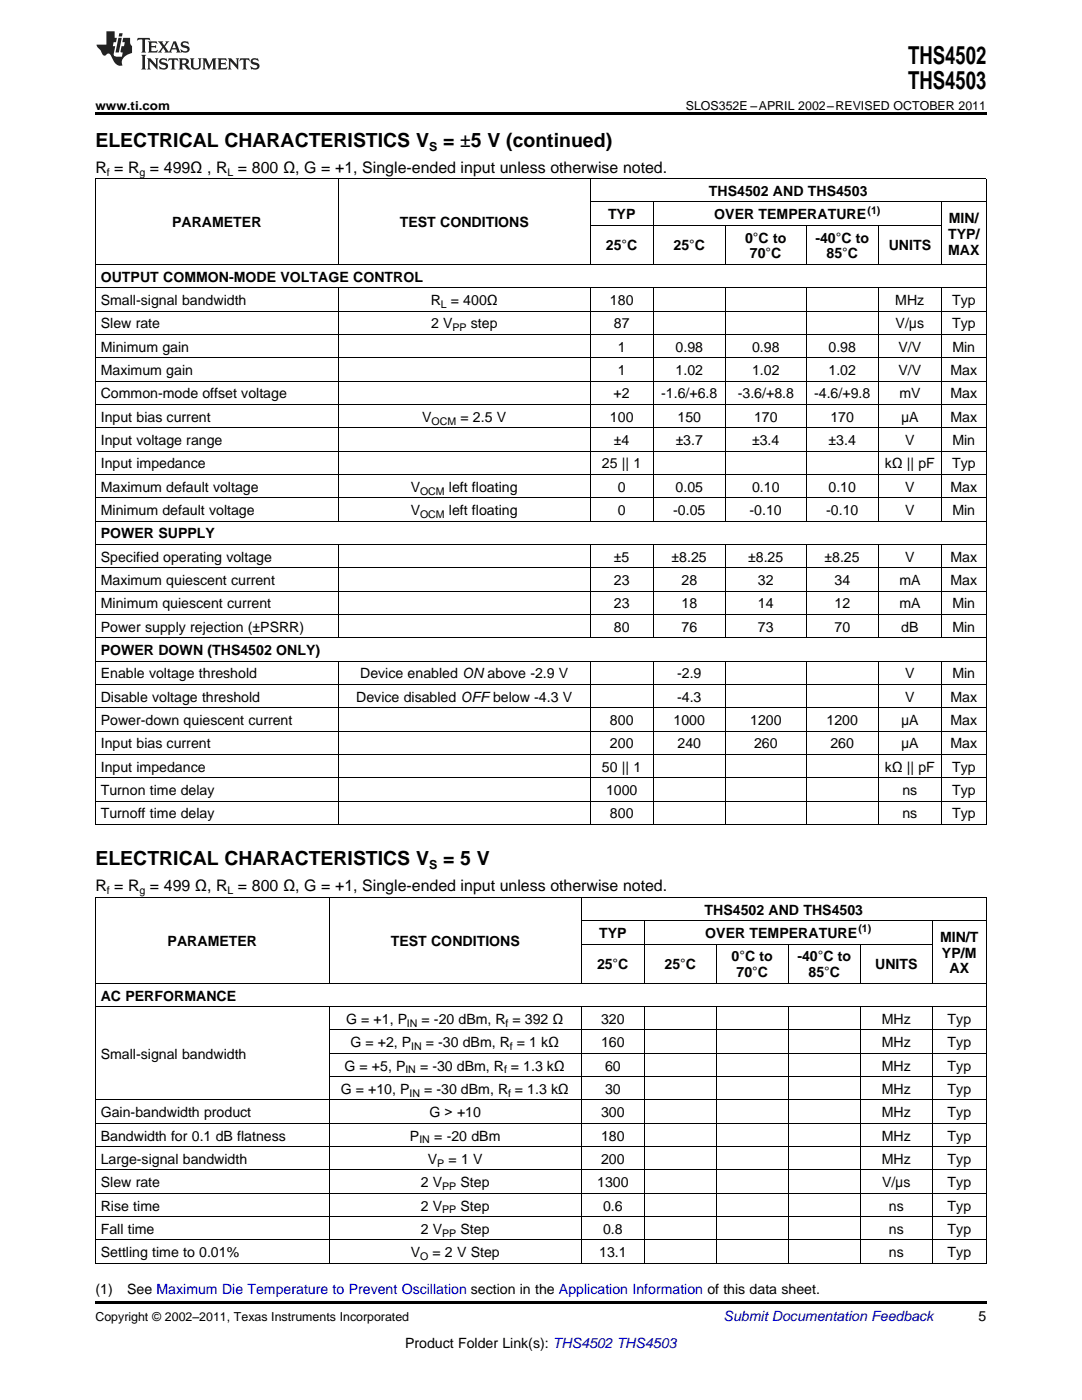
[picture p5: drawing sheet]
<svg xmlns="http://www.w3.org/2000/svg" width="216mm" height="279mm" viewBox="0 0 216 279" stroke-linecap="round" stroke-linejoin="round" font-family="sans-serif">
<defs><g id="words">
<g font-size="4.9">
<text x="181.2" y="12.8">THS4502</text>
<text x="181.2" y="17.8">THS4503</text>
</g>
<g font-size="3.9">
<text x="19" y="29.3">ELECTRICAL CHARACTERISTICS V</text>
<text x="88.4" y="29.3">= ±5 V (continued)</text>
<text x="19" y="172.7">ELECTRICAL CHARACTERISTICS V</text>
<text x="88.4" y="172.7">= 5 V</text>
</g>
<g font-size="3.2">
<text x="19" y="34.4">R = R = 499Ω , R = 800 Ω, G = +1, Single-ended input unless otherwise noted.</text>
<text x="19" y="177.9">R = R = 499 Ω, R = 800 Ω, G = +1, Single-ended input unless otherwise noted.</text>
</g>
<g font-size="2.8">
<text x="141.5" y="39.1">THS4502 AND THS4503</text>
<text x="34.3" y="45.3">PARAMETER</text>
<text x="79.8" y="45.3">TEST CONDITIONS</text>
<text x="121.3" y="43.7">TYP</text>
<text x="142.5" y="43.7">OVER TEMPERATURE</text>
<text x="189.2" y="47.7">TYP/</text>
<text x="189.3" y="44.5">MIN/</text>
<text x="120.9" y="50">25°C</text>
<text x="134.4" y="50">25°C</text>
<text x="148.7" y="48.4">0°C to</text>
<text x="149.6" y="51.6">70°C</text>
<text x="162.7" y="48.4">-40°C to</text>
<text x="164.9" y="51.6">85°C</text>
<text x="177.3" y="50">UNITS</text>
<text x="189.2" y="50.8">MAX</text>
<text x="20.1" y="56.2">OUTPUT COMMON-MODE VOLTAGE CONTROL</text>
<text x="20.1" y="60.9">Small-signal bandwidth</text>
<text x="20.1" y="65.5">Slew rate</text>
<text x="85.9" y="60.9">R</text>
<text x="86" y="65.5">2 V</text>
<text x="90" y="60.9">= 400Ω</text>
<text x="93.9" y="65.5">step</text>
<text x="121.7" y="60.9">180</text>
<text x="122.5" y="65.5">87</text>
<text x="178.6" y="60.9">MHz</text>
<text x="178.7" y="65.5">V/µs</text>
<text x="190" y="60.9">Typ</text>
<text x="190" y="65.5">Typ</text>
<text x="20.1" y="70.2">Minimum gain</text>
<text x="123.3" y="70.2">1</text>
<text x="134.8" y="70.2">0.98</text>
<text x="150.1" y="70.2">0.98</text>
<text x="165.3" y="70.2">0.98</text>
<text x="179.3" y="70.2">V/V</text>
<text x="190" y="70.2">Min</text>
<text x="20.1" y="74.9">Maximum gain</text>
<text x="123.3" y="74.9">1</text>
<text x="134.8" y="74.9">1.02</text>
<text x="150.1" y="74.9">1.02</text>
<text x="165.3" y="74.9">1.02</text>
<text x="179.3" y="74.9">V/V</text>
<text x="189.7" y="74.9">Max</text>
<text x="20.1" y="79.5">Common-mode offset voltage</text>
<text x="122.4" y="79.5">+2</text>
<text x="131.9" y="79.5">-1.6/+6.8</text>
<text x="147.2" y="79.5">-3.6/+8.8</text>
<text x="162.5" y="79.5">-4.6/+9.8</text>
<text x="179.5" y="79.5">mV</text>
<text x="189.7" y="79.5">Max</text>
<text x="20.1" y="84.2">Input bias current</text>
<text x="20.1" y="88.8">Input voltage range</text>
<text x="84.2" y="84.2">V</text>
<text x="91.9" y="84.2">= 2.5 V</text>
<text x="121.7" y="84.2">100</text>
<text x="122.5" y="88.8">±4</text>
<text x="134.8" y="88.8">±3.7</text>
<text x="135.2" y="84.2">150</text>
<text x="150.1" y="88.8">±3.4</text>
<text x="150.5" y="84.2">170</text>
<text x="165.3" y="88.8">±3.4</text>
<text x="165.7" y="84.2">170</text>
<text x="179.8" y="84.2">µA</text>
<text x="180.6" y="88.8">V</text>
<text x="189.7" y="84.2">Max</text>
<text x="190" y="88.8">Min</text>
<text x="20.1" y="93.5">Input impedance</text>
<text x="120.1" y="93.5">25 || 1</text>
<text x="176.5" y="93.5">kΩ || pF</text>
<text x="190" y="93.5">Typ</text>
<text x="20.1" y="98.1">Maximum default voltage</text>
<text x="82" y="98.1">V</text>
<text x="89.6" y="98.1">left floating</text>
<text x="123.3" y="98.1">0</text>
<text x="134.8" y="98.1">0.05</text>
<text x="150.1" y="98.1">0.10</text>
<text x="165.3" y="98.1">0.10</text>
<text x="180.6" y="98.1">V</text>
<text x="189.7" y="98.1">Max</text>
<text x="20.1" y="102.8">Minimum default voltage</text>
<text x="20.1" y="107.5">POWER SUPPLY</text>
<text x="82" y="102.8">V</text>
<text x="89.6" y="102.8">left floating</text>
<text x="123.3" y="102.8">0</text>
<text x="134.3" y="102.8">-0.05</text>
<text x="149.6" y="102.8">-0.10</text>
<text x="164.9" y="102.8">-0.10</text>
<text x="180.6" y="102.8">V</text>
<text x="190" y="102.8">Min</text>
<text x="20.1" y="112.1">Specified operating voltage</text>
<text x="122.5" y="112.1">±5</text>
<text x="134" y="112.1">±8.25</text>
<text x="149.3" y="112.1">±8.25</text>
<text x="164.5" y="112.1">±8.25</text>
<text x="180.6" y="112.1">V</text>
<text x="189.7" y="112.1">Max</text>
<text x="20.1" y="116.8">Maximum quiescent current</text>
<text x="122.5" y="116.8">23</text>
<text x="136" y="116.8">28</text>
<text x="151.2" y="116.8">32</text>
<text x="166.5" y="116.8">34</text>
<text x="179.5" y="116.8">mA</text>
<text x="189.7" y="116.8">Max</text>
<text x="20.1" y="121.4">Minimum quiescent current</text>
<text x="122.5" y="121.4">23</text>
<text x="136" y="121.4">18</text>
<text x="151.2" y="121.4">14</text>
<text x="166.5" y="121.4">12</text>
<text x="179.5" y="121.4">mA</text>
<text x="190" y="121.4">Min</text>
<text x="20.1" y="126.1">Power supply rejection (±PSRR)</text>
<text x="20.1" y="130.7">POWER DOWN (THS4502 ONLY)</text>
<text x="122.5" y="126.1">80</text>
<text x="136" y="126.1">76</text>
<text x="151.2" y="126.1">73</text>
<text x="166.5" y="126.1">70</text>
<text x="179.8" y="126.1">dB</text>
<text x="190" y="126.1">Min</text>
<text x="20.1" y="135.4">Enable voltage threshold</text>
<text x="71.9" y="135.4">Device enabled ON above -2.9 V</text>
<text x="135.1" y="135.4">-2.9</text>
<text x="180.6" y="135.4">V</text>
<text x="190" y="135.4">Min</text>
<text x="20.1" y="140.1">Disable voltage threshold</text>
<text x="71.1" y="140.1">Device disabled OFF below -4.3 V</text>
<text x="135.1" y="140.1">-4.3</text>
<text x="180.6" y="140.1">V</text>
<text x="189.7" y="140.1">Max</text>
<text x="20.1" y="144.7">Power-down quiescent current</text>
<text x="20.1" y="149.4">Input bias current</text>
<text x="121.7" y="144.7">800</text>
<text x="121.7" y="149.4">200</text>
<text x="134.4" y="144.7">1000</text>
<text x="135.2" y="149.4">240</text>
<text x="149.7" y="144.7">1200</text>
<text x="150.5" y="149.4">260</text>
<text x="164.9" y="144.7">1200</text>
<text x="165.7" y="149.4">260</text>
<text x="179.8" y="144.7">µA</text>
<text x="179.8" y="149.4">µA</text>
<text x="189.7" y="144.7">Max</text>
<text x="189.7" y="149.4">Max</text>
<text x="20.1" y="154">Input impedance</text>
<text x="120.1" y="154">50 || 1</text>
<text x="176.5" y="154">kΩ || pF</text>
<text x="190" y="154">Typ</text>
<text x="20.1" y="158.7">Turnon time delay</text>
<text x="120.9" y="158.7">1000</text>
<text x="180.1" y="158.7">ns</text>
<text x="190" y="158.7">Typ</text>
<text x="20.1" y="163.3">Turnoff time delay</text>
<text x="121.7" y="163.3">800</text>
<text x="180.1" y="163.3">ns</text>
<text x="190" y="163.3">Typ</text>
<text x="140.6" y="182.5">THS4502 AND THS4503</text>
<text x="33.4" y="188.8">PARAMETER</text>
<text x="78" y="188.8">TEST CONDITIONS</text>
<text x="119.6" y="187.2">TYP</text>
<text x="140.7" y="187.2">OVER TEMPERATURE</text>
<text x="146" y="191.8">0°C to</text>
<text x="159.1" y="191.8">-40°C to</text>
<text x="187.6" y="187.9">MIN/T</text>
<text x="188" y="191.1">YP/M</text>
<text x="119.1" y="193.4">25°C</text>
<text x="132.6" y="193.4">25°C</text>
<text x="147" y="195">70°C</text>
<text x="161.3" y="195">85°C</text>
<text x="174.6" y="193.4">UNITS</text>
<text x="189.5" y="194.3">AX</text>
<text x="20.1" y="199.7">AC PERFORMANCE</text>
<text x="69.1" y="204.3">G = +1, P</text>
<text x="69.9" y="209">G = +2, P</text>
<text x="84.1" y="204.3">= -20 dBm, R = 392 Ω</text>
<text x="85" y="209">= -30 dBm, R = 1 kΩ</text>
<text x="119.9" y="204.3">320</text>
<text x="119.9" y="209">160</text>
<text x="176" y="204.3">MHz</text>
<text x="176" y="209">MHz</text>
<text x="189.1" y="204.3">Typ</text>
<text x="189.1" y="209">Typ</text>
<text x="20.1" y="211.3">Small-signal bandwidth</text>
<text x="68.8" y="213.6">G = +5, P</text>
<text x="83.8" y="213.6">= -30 dBm, R = 1.3 kΩ</text>
<text x="120.7" y="213.6">60</text>
<text x="176" y="213.6">MHz</text>
<text x="189.1" y="213.6">Typ</text>
<text x="68" y="218.3">G = +10, P</text>
<text x="84.6" y="218.3">= -30 dBm, R = 1.3 kΩ</text>
<text x="120.7" y="218.3">30</text>
<text x="176" y="218.3">MHz</text>
<text x="189.1" y="218.3">Typ</text>
<text x="20.1" y="223">Gain-bandwidth product</text>
<text x="20.1" y="227.6">Bandwidth for 0.1 dB flatness</text>
<text x="81.8" y="227.6">P</text>
<text x="85.7" y="223">G &gt; +10</text>
<text x="86.6" y="227.6">= -20 dBm</text>
<text x="119.9" y="223">300</text>
<text x="119.9" y="227.6">180</text>
<text x="176" y="223">MHz</text>
<text x="176" y="227.6">MHz</text>
<text x="189.1" y="223">Typ</text>
<text x="189.1" y="227.6">Typ</text>
<text x="20.1" y="232.3">Large-signal bandwidth</text>
<text x="85.4" y="232.3">V</text>
<text x="89.5" y="232.3">= 1 V</text>
<text x="119.9" y="232.3">200</text>
<text x="176" y="232.3">MHz</text>
<text x="189.1" y="232.3">Typ</text>
<text x="20.1" y="236.9">Slew rate</text>
<text x="84" y="236.9">2 V</text>
<text x="91.9" y="236.9">Step</text>
<text x="119.2" y="236.9">1300</text>
<text x="176" y="236.9">V/µs</text>
<text x="189.1" y="236.9">Typ</text>
<text x="20.1" y="241.6">Rise time</text>
<text x="84" y="241.6">2 V</text>
<text x="91.9" y="241.6">Step</text>
<text x="120.3" y="241.6">0.6</text>
<text x="177.4" y="241.6">ns</text>
<text x="189.1" y="241.6">Typ</text>
<text x="20.1" y="246.2">Fall time</text>
<text x="20.1" y="250.9">Settling time to 0.01%</text>
<text x="82" y="250.9">V</text>
<text x="84" y="246.2">2 V</text>
<text x="86.3" y="250.9">= 2 V Step</text>
<text x="91.9" y="246.2">Step</text>
<text x="119.6" y="250.9">13.1</text>
<text x="120.3" y="246.2">0.8</text>
<text x="177.4" y="246.2">ns</text>
<text x="177.4" y="250.9">ns</text>
<text x="189.1" y="246.2">Typ</text>
<text x="189.1" y="250.9">Typ</text>
<text x="19" y="258.2">(1)</text>
<text x="25.4" y="258.2">See Maximum Die Temperature to Prevent Oscillation section in the Application Information of this data sheet.</text>
<text x="195.3" y="263.6">5</text>
<text x="80.8" y="269">Product Folder Link(s): THS4502 THS4503</text>
</g>
<text font-size="2.8" fill="#0000c8" x="144.4" y="263.6">Submit Documentation Feedback</text>
<g font-size="2.5">
<text x="19" y="21.9">www.ti.com</text>
<text x="136.8" y="21.9">SLOS352E –APRIL 2002–REVISED OCTOBER 2011</text>
<text x="85.6" y="30.1">S</text>
<text x="85.6" y="173.5">S</text>
<text x="19" y="263.6">Copyright © 2002–2011, Texas Instruments Incorporated</text>
</g>
<g font-size="2.1">
<text x="21.3" y="35.1">f</text>
<text x="27.8" y="35.1">g</text>
<text x="45.4" y="35.1">L</text>
<text x="173.1" y="42.6">(1)</text>
<text x="87.9" y="61.5">L</text>
<text x="90.3" y="66.1">PP</text>
<text x="86.1" y="84.7">OCM</text>
<text x="83.8" y="98.7">OCM</text>
<text x="83.8" y="103.4">OCM</text>
<text x="21.3" y="178.5">f</text>
<text x="27.8" y="178.5">g</text>
<text x="45.4" y="178.5">L</text>
<text x="171.3" y="186.1">(1)</text>
<text x="81.2" y="204.9">IN</text>
<text x="82.1" y="209.5">IN</text>
<text x="100.9" y="204.9">f</text>
<text x="101.7" y="209.5">f</text>
<text x="80.9" y="214.2">IN</text>
<text x="100.6" y="214.2">f</text>
<text x="81.7" y="218.9">IN</text>
<text x="101.4" y="218.9">f</text>
<text x="83.7" y="228.2">IN</text>
<text x="87.2" y="232.8">P</text>
<text x="88.2" y="237.5">PP</text>
<text x="88.2" y="242.1">PP</text>
<text x="83.8" y="251.5">O</text>
<text x="88.2" y="246.8">PP</text>
</g>
</g></defs>
<g fill="#231f20">
<path d="M27.5 7.6l-.1 .5 .4-.2h.6v.1v2.1l-.2 .4h1l-.3-.4v-2.1l.1-.1h.5l.5 .2-.2-.5zM29.5 8.3l.2 .3v1.5l-.2 .4h1.8l.2-.6a1.04 1.04 0 0 1-1.3 .2v-.7h.6l.3 .2v-.6l-.3 .2h-.6v-.6l.8-.1 .4 .3-.2-.5zM31.5 8.3l.9 1.1-.9 1.1h.8l-.2-.2 .5-.7 .4 .7-.2 .2h1.5l-.1-.2 .1-.4h.9l.1 .4-.2 .2h1l-.3-.3-.7-1.9h-.5l-.9 2-.8-1 .9-1h-.8l.1 .3-.3 .5-.4-.6 .2-.2zM34.7 8.6l.4 1h-.7zM36.3 8.4a.63 .63 0 0 0-.2 .7 .63 .63 0 0 0 .6 .4l.6 .2 .1 .2a.75 .75 0 0 1-.7 .4 .75 .75 0 0 1-.6-.5l.1 .7 .1-.1a1.11 1.11 0 0 0 1.5-.6 1.13 1.13 0 0 0-1.2-.8l-.1-.4a1.04 1.04 0 0 1 1.2 .2l-.2-.5-.1 .1-.5-.2zM28.2 10.9l.2 .4v2.2l-.2 .4h1l-.3-.4v-2.2l.3-.4zM29.3 11.6l.3 .4v1.5l-.3 .4h.8l-.2-.4v-1.3l1.5 1.7v-1.9l.2-.4h-.7l.2 .4v.9l-1.1-1.3zM32 11.8a.62 .62 0 0 0-.2 .7 .62 .62 0 0 0 .6 .4l.6 .1 .1 .3a.76 .76 0 0 1-.7 .3 .76 .76 0 0 1-.6-.4l.1 .7 .1-.1a1.11 1.11 0 0 0 1.5-.6 1.13 1.13 0 0 0-1.2-.8l-.1-.4a1.04 1.04 0 0 1 1.2 .2l-.2-.6-.1 .1-.5-.1zM33.7 11.6l-.2 .6a.61 .61 0 0 1 .8-.3v1.6l-.2 .4h.9l-.2-.4v-1.6a.63 .63 0 0 1 .8 .3l-.2-.6zM35.6 11.6l.3 .4v1.5l-.3 .4h1l-.2-.2v-.8l.5 .2a.76 .76 0 0 0 1.2 .7l-1-1a.58 .58 0 0 0 .6-.5 .58 .58 0 0 0-.5-.6zM36.4 11.9h.1a.45 .45 0 0 1 .5 .1 .45 .45 0 0 1 .1 .5l-.7 .2zM37.9 11.6l.2 .2a2.17 2.17 0 0 0 .3 1.9 .99 .99 0 0 0 1.6-.6v-1.1l.2-.4h-.7l.2 .2a1.92 1.92 0 0 1-.2 1.8 .6 .6 0 0 1-.9-.5v-1.1l.2-.4zM40.4 11.6l.2 .4v1.5l-.2 .4h.7l-.2-.4v-1.4l.8 1.8 .8-1.8v1.4l-.2 .4h.9l-.2-.4v-1.5l.2-.4h-.8l-.6 1.5-.6-1.5zM43.4 11.6l.2 .4v1.5l-.2 .4h1.8l.2-.6a1.04 1.04 0 0 1-1.3 .1v-.6h.5l.4 .2v-.6l-.4 .2h-.5v-.7h.8l.3 .3-.1-.6zM45.5 11.6l.2 .4v1.5l-.2 .4h.7l-.2-.4v-1.3l1.5 1.7v-1.9l.2-.4h-.7l.2 .4v.9l-1.1-1.3zM47.9 11.6l-.1 .6a.61 .61 0 0 1 .8-.3v1.6l-.3 .4h1l-.3-.4 .1-1.6a.63 .63 0 0 1 .7 .3l-.1-.6zM50.2 11.8a.62 .62 0 0 0-.2 .7 .62 .62 0 0 0 .6 .4l.6 .1 .2 .3a.76 .76 0 0 1-.8 .3 .76 .76 0 0 1-.6-.4l.1 .7 .2-.1a1.11 1.11 0 0 0 1.5-.6 1.13 1.13 0 0 0-1.3-.8l-.1-.4a1.04 1.04 0 0 1 1.2 .2l-.1-.6-.2 .1-.5-.1z"/>
<path d="M21.2 6.3v2.6h-1.9l.1 .4 .7 .9a.91 .91 0 0 0 1 .8 .56 .56 0 0 1 .5-.3 .56 .56 0 0 1 .5 .3l.4 .8a1.53 1.53 0 0 0 1.9 1.2 1.54 1.54 0 0 1 1-2.1l.9-.3v-1.4a1.52 1.52 0 0 1-.3-1.6h-1.4l-.2 .8h.5l-.2 .8h-.4l-.2 1v.2l.4 .1-.2 .8a1.93 1.93 0 0 1-1.6-.3l.3-1.8h-.5l.2-.8h.4l.2-.8h-.4v-1.3zM23.6 7.6l-.6 2.9h.7l.6-2.9zM23.8 6.6l-.1 .7h.6l.2-.7z"/>
</g>
<path d="M19 22.5h177.8v.5h-177.8zM19 259.7h177.8v.5h-177.8z" fill="#000"/>
<g fill="none" stroke="#000" stroke-width=".2">
<path d="M19 35.6h177.8M19.1 35.7v128.9M67.5 35.7v17.1M117.7 35.7v17.1M196.8 35.7v128.9M19 57.4h177.8M19 52.8h177.8M67.5 57.5v46.6M117.7 57.5v46.6M117.8 45h70.1M117.8 40.3h79M130.3 40.4v12.4"/>
<path d="M130.3 57.5v46.6M144.7 45v7.8M144.7 57.5v46.6M160.8 45v7.8M160.8 57.5v46.6M175.2 45v7.8M175.2 57.5v46.6M187.8 40.4v12.4M187.8 57.5v46.6M19 76.1h177.8M19 71.4h177.8M19 66.8h177.8"/>
<path d="M19 62.1h177.8M19 99.4h177.8M19 94.7h177.8M19 90h177.8M19 85.4h177.8M19 80.7h177.8M19 118h177.8M19 113.3h177.8M19 108.7h177.8M19 104h177.8M67.5 108.7v18.7M117.7 108.7v18.7"/>
<path d="M130.3 108.7v18.7M144.7 108.7v18.7M160.8 108.7v18.7M175.2 108.7v18.7M187.8 108.7v18.7M19 136.6h177.8M19 132h177.8M19 127.3h177.8M19 122.6h177.8M67.5 132v32.6M117.7 132v32.6M130.3 132v32.6"/>
<path d="M144.7 132v32.6M160.8 132v32.6M175.2 132v32.6M187.8 132v32.6M19 159.9h177.8M19 155.2h177.8M19 150.6h177.8M19 145.9h177.8M19 141.3h177.8M19 179.1h177.8M19 164.6h177.8M19.1 179.1v73.1"/>
<path d="M65.7 179.1v17.2M116 179.1v17.2M196.8 179.1v73.1M19 196.2h177.8M116 188.4h70.1M116 183.7h80.8M128.5 183.8v12.5M142.9 188.5v7.8M157.3 188.5v7.8M171.6 188.5v7.8M186 183.8v12.5M19 219.5h177.8"/>
<path d="M19 200.9h177.8M65.7 200.9v51.3M65.7 214.9h131.1M65.7 210.2h131.1M65.7 205.5h131.1M116 200.9v51.3M128.5 200.9v51.3M142.9 200.9v51.3M157.3 200.9v51.3M171.6 200.9v51.3M186 200.9v51.3M19 238.1h177.8"/>
<path d="M19 233.5h177.8M19 228.8h177.8M19 224.2h177.8M19 252.1h177.8M19 247.5h177.8M19 242.8h177.8"/>
</g>
<use href="#words"/>
</svg>
